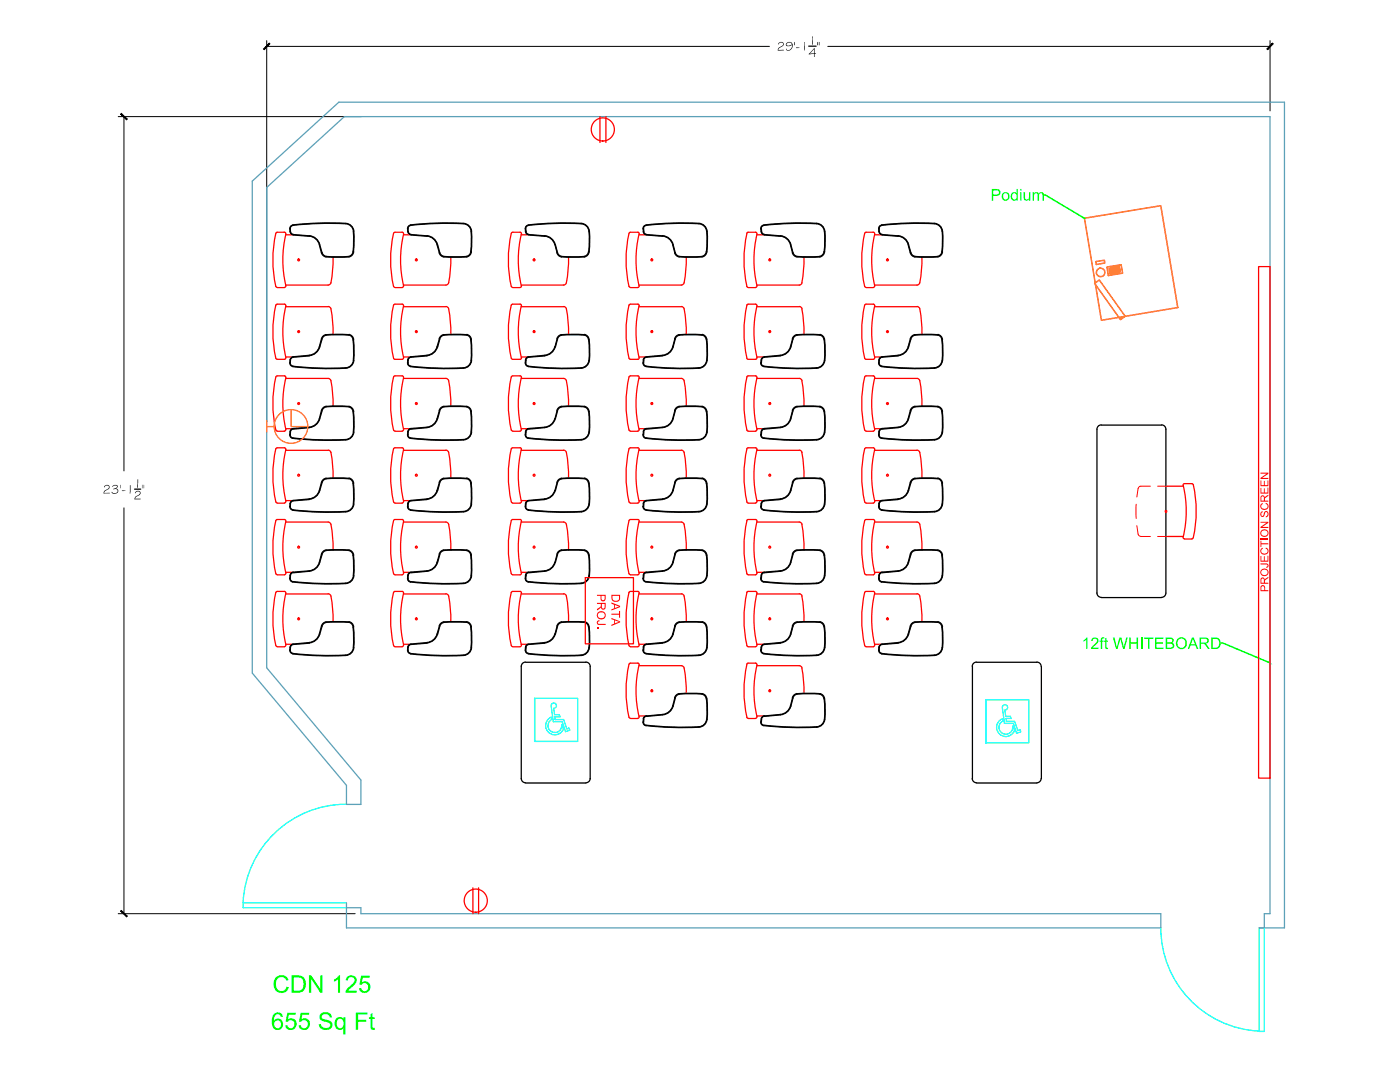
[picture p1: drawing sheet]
<svg xmlns="http://www.w3.org/2000/svg" width="279mm" height="216mm" viewBox="0 0 279 216" stroke-linecap="round" stroke-linejoin="round" font-family="sans-serif">
<!-- layer: DIM -->
<path d="M53.2 8.1v76.1M53.2 9.3h100.4M165.2 9.3h88.3M253.5 8.1v14M23.6 23.3h48.6M24.7 23.3v70.7M24.7 101.3v81M23.6 182.3h47.3" fill="none" stroke="#000" stroke-width=".2"/>
<!-- layer: 0 -->
<g fill="#000" stroke="#000" stroke-width=".2">
<path d="M53.7 8.6l-1 1.3 1.2-1.2zM53.7 8.6l-1 1.3-.1-.1z"/>
<path d="M252.8 9.8l.2 .1 1-1.3zM254 8.6l.1 .1-1.1 1.2z"/>
<path d="M24.1 22.8l1.1 1.1 .2-.1zM24.1 22.8l.1-.2 1.2 1.2z"/>
<path d="M24.1 181.8l1.3 1-1.2-1.1zM24.1 181.8l1.3 1-.2 .2z"/>
</g>
<!-- layer: DIM -->
<g fill="#000">
<path d="M155.4 8.6l.7-.2 .3 .1v.4l-.2 .3-.7 .4-.2 .4h1.2l-1.2 .1v-.5l.7-.4a.4 .4 0 0 0 0-.7 .4 .4 0 0 0-.6 .3l-.1 .1zM158.5 8.4h.1v.6zM158.8 9.5h.8l-.2 .1zM160.5 8.5l.1-.1-.1 1.7zM162.1 7.3l.1 .1v1.6zM20.8 97l.4-.2h.4l.3 .2v.4l-.8 .5-.3 .5 1.1-.1v.2h-1.2l.1-.6 .7-.3a.4 .4 0 0 0 0-.7 .4 .4 0 0 0-.6 .3l-.1 .1zM22.4 97l.3-.2h.5a.36 .36 0 0 1 .3 .3 .36 .36 0 0 1-.4 .4l.5 .2v.5l-.6 .3-.7-.1v-.3l.3 .3h.6l.3-.3a.51 .51 0 0 0-.3-.5 .51 .51 0 0 0-.6 0v-.1l.4-.1a.29 .29 0 0 0 .3-.4 .29 .29 0 0 0-.5-.1l-.3 .2zM24 96.7l.1 .7zM24.3 97.9h.7l-.3 .1zM25.9 96.8h.1v1.7zM27 98.2l.3-.3h.4l.3 .2 .1 .3-.2 .3-.8 .4-.1 .4 1.1 .1-1.2 .1 .2-.7 .8-.4a.44 .44 0 0 0-.3-.5 .44 .44 0 0 0-.6 .3l-.1 .1zM27.4 95.7h.2l-.1 1.7z"/>
<path d="M157.2 8.6h-.1a.33 .33 0 0 0 0 .5 .33 .33 0 0 0 .5-.1 .27 .27 0 0 0 .4-.1 .27 .27 0 0 0-.2-.4zM156.9 8.6l.3-.2h.5l.5 .3-.1 .8-.3 .4-.3 .2a.33 .33 0 0 1-.4 0 .33 .33 0 0 1-.1-.4 .49 .49 0 0 0 .5 .3 .49 .49 0 0 0 .4-.4l.1-.3a.19 .19 0 0 0 .1-.3 .19 .19 0 0 0-.3 .1l-.8 .1a.32 .32 0 0 1-.1-.6z"/>
<path d="M162.4 9.8l-.8 .9h.4a.35 .35 0 0 0 .4-.1 .35 .35 0 0 0 0-.5zM162.4 9.7l.2-.1v.5a.38 .38 0 0 0 .3 .6h-.1a.34 .34 0 0 0-.3 .2 .34 .34 0 0 0 .1 .4l-.2 .1v-.7l-.7 .1a.18 .18 0 0 1-.2 .1 .18 .18 0 0 1-.1-.2 .18 .18 0 0 1 .2-.1z"/>
<path d="M163.4 8.4h.1v.6zM163.1 8.4l.1 .6z"/>
<path d="M28.7 96.7l.1 .7zM28.4 96.7v.7z"/>
</g>
<path d="M161.4 9.2h1.5M26.9 97.6h1.2" fill="none" stroke="#000" stroke-width=".25"/>
<!-- layer: table -->
<g fill="none" stroke="#000" stroke-width=".25">
<path d="M219.8 84.8a.87 .87 0 0 0-.9 .8v32.7a.87 .87 0 0 0 .9 .9M219.8 84.8h12M231.8 84.8a.87 .87 0 0 1 .9 .8v32.7a.87 .87 0 0 1-.9 .9M219.8 119.2h12M104 133v22.3M104.9 132.1a.87 .87 0 0 0-.9 .9M104.9 132.2h12M116.9 132.1a.87 .87 0 0 1 .9 .9M117.8 133v22.3M194.1 133v22.3M194.9 132.1a.87 .87 0 0 0-.9 .9M194.9 132.2h12"/>
<path d="M206.9 132.1a.87 .87 0 0 1 .9 .9M207.8 133v22.3M104 155.3a.87 .87 0 0 0 .9 .9M104.9 156.2h12M117.8 155.3a.87 .87 0 0 1-.9 .9M194 155.3a.87 .87 0 0 0 .9 .9M194.9 156.2h12M207.8 155.3a.87 .87 0 0 1-.9 .9"/>
</g>
<!-- layer: chair -->
<g fill="none" stroke="#f00" stroke-width=".25">
<path d="M55.1 57.1l.2 .2M55.3 57.4h1.5M57 46.7l-.2-.4-1.6 .1a22.6 22.6 0 0 0-.2 10.8M57 57v.2l-.2 .1M57 56.9h8.5M57 46.8h1.4M57.1 46.7a22.1 22.1 0 0 0 0 10.3M66.5 51.4a19.8 19.8 0 0 1-.6 5.3l-.4 .2M78.5 57.1l.3 .2M78.8 57.4h1.5M80.5 46.7l-.2-.4-1.7 .1a22.6 22.6 0 0 0-.1 10.8M80.5 57v.2l-.2 .1"/>
<path d="M80.5 56.9h8.5M80.5 46.8h1.4M80.6 46.7a22.1 22.1 0 0 0 0 10.3M90 51.4a19.8 19.8 0 0 1-.6 5.3l-.4 .2M102 57.1l.3 .2M102.3 57.4h1.5M103.8 46.3l.2 .1 .1 .3M103.8 46.3l-1.7 .1a22.6 22.6 0 0 0-.1 10.8M104 56.9h8.5M104 46.8h1.4M104 46.7a22.1 22.1 0 0 0 0 10.3M104.1 57l-.1 .2-.2 .1"/>
<path d="M113.5 51.4a19.8 19.8 0 0 1-.6 5.3l-.4 .2M125.5 57.1l.3 .2M125.8 57.4h1.5M127.3 46.3l.2 .1 .1 .3M127.3 46.3l-1.7 .1a22.6 22.6 0 0 0-.1 10.8M127.5 46.7a22.1 22.1 0 0 0 0 10.3M127.6 57l-.1 .2-.2 .1M127.6 56.9h8.4M127.6 46.8h1.3M137 51.4a19.8 19.8 0 0 1-.6 5.3l-.4 .2M149 57.1l.3 .2M149.1 46.6a24.1 24.1 0 0 0 0 10.6"/>
<path d="M149.3 46.3l-.3 .3M149.3 46.3h1.5M149.3 57.4h1.5M150.8 46.3l.3 .3a24.1 24.1 0 0 0 0 10.5l-.3 .2M151.1 46.8h1.3M160.1 56.4l-.1 .3-.5 .2h-8.4M160.5 51.4l-.1 2.1-.4 2.9M172.6 57.1l.2 .2M172.8 46.3l-.1 .1a22.6 22.6 0 0 0-.1 10.8M172.9 46.3h1.4l.2 .1v.3M172.9 57.4h1.4M174.5 57v.2l-.2 .1"/>
<path d="M174.6 46.8h1.3M174.6 46.7a22.1 22.1 0 0 0 0 10.3M184 51.4a19.8 19.8 0 0 1-.5 5.3l-.5 .2h-8.4M55 60.9a24.1 24.1 0 0 0 0 10.6M55.1 60.9l.2-.2h1.5l.2 .3M57 75.3l-.2-.3-1.6 .1a21.6 21.6 0 0 0 0 10.8l.1 .1M57 71.4l-.2 .3h-1.5l-.2-.2M57 75.5h8.5M57 61.2h8.5M57 71.2h1.4M57.1 75.4a22.1 22.1 0 0 0 0 10.3M57.1 61a22.1 22.1 0 0 0 0 10.3"/>
<path d="M65.5 75.5l.4 .2a19.8 19.8 0 0 1 .6 5.3M65.5 61.2l.4 .2a19.8 19.8 0 0 1 .6 5.3M78.5 60.9a24.1 24.1 0 0 0 0 10.6M78.5 60.9l.3-.2h1.5l.2 .3M80.5 75.3l-.2-.3-1.7 .1a21.6 21.6 0 0 0 0 10.8l.2 .1M80.5 71.4l-.2 .3h-1.5l-.3-.2M80.5 75.5h8.5M80.5 61.2h8.5M80.5 71.2h1.4M80.6 75.4a22.1 22.1 0 0 0 0 10.3M80.6 61a22.1 22.1 0 0 0 0 10.3M89 75.5l.4 .2a19.8 19.8 0 0 1 .6 5.3"/>
<path d="M89 61.2l.4 .2a19.8 19.8 0 0 1 .6 5.3M102 60.9a24.1 24.1 0 0 0 0 10.6M102 71.5l.3 .2h1.5M103.8 75l.2 .1 .1 .2M103.8 60.7l.2 .1 .1 .2M103.8 75l-1.7 .1a21.6 21.6 0 0 0 0 10.8l.2 .1M103.8 60.7h-1.5l-.3 .2M104 75.5h8.5M104 61.2h8.5M104 71.2h1.4M104 75.4a22.1 22.1 0 0 0 0 10.3M104 61a22.1 22.1 0 0 0 0 10.3"/>
<path d="M104.1 71.4l-.1 .2-.2 .1M112.5 75.5l.4 .2a19.8 19.8 0 0 1 .6 5.3M112.5 61.2l.4 .2a19.8 19.8 0 0 1 .6 5.3M125.5 60.9a24.1 24.1 0 0 0 0 10.6M125.5 71.5l.3 .2h1.5M127.3 75l.2 .1 .1 .2M127.3 60.7l.2 .1 .1 .2M127.3 75l-1.7 .1a21.6 21.6 0 0 0 0 10.8l.2 .1M127.3 60.7h-1.5l-.3 .2M127.5 75.4a22.1 22.1 0 0 0 0 10.3M127.5 61a22.1 22.1 0 0 0 0 10.3M127.6 71.4l-.1 .2-.2 .1"/>
<path d="M127.6 75.5h8.4M127.6 61.2h8.4M127.6 71.2h1.3M136 75.5l.4 .2a19.8 19.8 0 0 1 .6 5.3M136 61.2l.4 .2a19.8 19.8 0 0 1 .6 5.3M149 71.5l.3 .2M149.1 75.2a24.1 24.1 0 0 0 0 10.6M149.1 60.9a24.1 24.1 0 0 0 0 10.6M149.3 75l-.3 .2M149.3 60.7l-.3 .2M149.3 75h1.5M149.3 60.7h1.5"/>
<path d="M149.3 71.7h1.5M150.8 75l.3 .2a24.1 24.1 0 0 0 0 10.6l-.3 .2M150.8 60.7l.3 .2a24.1 24.1 0 0 0 0 10.6l-.3 .2M151.1 75.5h8.4l.5 .2 .1 .3M151.1 61.2h8.4M151.1 71.2h1.3M159.5 61.2h.3l.3 .4M160 76l.4 2.9 .1 2.1M160 61.6l.4 2.9 .1 2.2M172.6 60.9a24.1 24.1 0 0 0 0 10.6M172.6 71.5l.2 .2M172.8 75l-.1 .1a21.6 21.6 0 0 0 0 10.8l.1 .1"/>
<path d="M172.8 60.7l-.2 .2M172.9 75h1.4l.2 .1v.2M172.9 60.7h1.4l.2 .1v.2M174.5 71.4v.2l-.2 .1h-1.4M174.6 75.5h8.4l.5 .2a19.8 19.8 0 0 1 .5 5.3M174.6 61.2h8.4M174.6 71.2h1.3M174.6 75.4a22.1 22.1 0 0 0 0 10.3M174.6 61a22.1 22.1 0 0 0 0 10.3M183 61.2l.5 .2a19.8 19.8 0 0 1 .5 5.3M55.3 86h1.5M57 89.7l-.2-.3h-1.6a21.6 21.6 0 0 0 0 10.9l.1 .1"/>
<path d="M57 85.7v.2l-.2 .1M57 89.9h8.5M57 85.5h1.4M57 99.9h1.4M57.1 89.7a22.1 22.1 0 0 0 0 10.3M65.5 89.8l.2 .1 .3 .4M66 90.3l.4 2.9 .1 2.1M78.8 86h1.5M80.5 89.7l-.2-.3h-1.7a21.6 21.6 0 0 0 0 10.9l.2 .1M80.5 85.7v.2l-.2 .1M80.5 89.9h8.5M80.5 85.5h1.4"/>
<path d="M80.5 99.9h1.4M80.6 89.7a22.1 22.1 0 0 0 0 10.3M89 89.8l.2 .1 .3 .4M89.5 90.3l.4 2.9 .1 2.1M102.3 86h1.5M103.8 89.4l.2 .1 .1 .2M103.8 89.4h-1.7a21.6 21.6 0 0 0 0 10.9l.2 .1M104 89.9h8.5M104 85.5h1.4M104 99.9h1.4M104 89.7a22.1 22.1 0 0 0 0 10.3M104.1 85.7l-.1 .2-.2 .1"/>
<path d="M112.5 89.8l.2 .1 .3 .4M113 90.3l.4 2.9 .1 2.1M125.8 86h1.5M127.3 89.4l.2 .1 .1 .2M127.3 89.4h-1.7a21.6 21.6 0 0 0 0 10.9l.2 .1M127.5 89.7a22.1 22.1 0 0 0 0 10.3M127.6 85.7l-.1 .2-.2 .1M127.6 89.9h8.4M127.6 85.5h1.3M127.6 99.9h1.3M136 89.8l.2 .1 .3 .4M136.5 90.3l.4 2.9 .1 2.1"/>
<path d="M149 85.8l.3 .2M149.1 89.5a24.1 24.1 0 0 0 0 10.6M149.3 89.4l-.3 .2M149.3 86h1.5M149.3 89.4h1.5M150.8 89.4l.2 .1 .1 .2M151.1 89.9h8.4M151.1 85.5h1.3M151.1 99.9h1.3M151.1 89.7a22.1 22.1 0 0 0 0 10.3M159.5 89.8l.3 .1 .3 .4M160 90.3l.4 2.9 .1 2.1"/>
<path d="M172.8 89.4h-.1a21.6 21.6 0 0 0 0 10.9l.1 .1M172.9 89.4h1.4l.2 .1v.2M172.9 86h1.4M174.5 85.7v.2l-.2 .1M174.6 89.9h8.4M174.6 85.5h1.3M174.6 99.9h1.3M174.6 89.7a22.1 22.1 0 0 0 0 10.3M183 89.8l.3 .1 .3 .4M183.6 90.3l.3 2.1 .1 2.9M232.9 97h3.2M236.1 96.8a22.1 22.1 0 0 1 0 10.4"/>
<path d="M237.9 96.5l.2 .2M237.9 96.5h-1.5l-.2 .1-.1 .2M238.1 96.7a24.1 24.1 0 0 1 0 10.6M55 118.2a24.1 24.1 0 0 0 0 10.6M55.1 118.2l.2-.2h1.5l.2 .4M55.3 114.7h1.5M55.3 100.4h1.5M57 104l-.2-.3h-1.6a21.6 21.6 0 0 0 0 10.9l.1 .1M57 114.3v.3l-.2 .1M57 100v.3l-.2 .1M57 118.5h8.5M57 104.2h8.5"/>
<path d="M57 114.2h1.4M57.1 118.3a22.1 22.1 0 0 0 0 10.4M57.1 104a22.1 22.1 0 0 0 0 10.3M65.5 118.5l.4 .2a19.8 19.8 0 0 1 .6 5.3M65.5 104.2l.4 .2a19.8 19.8 0 0 1 .6 5.3M78.5 118.2a24.1 24.1 0 0 0 0 10.6M78.5 118.2l.3-.2h1.5l.2 .4M78.8 114.7h1.5M78.8 100.4h1.5M80.5 104l-.2-.3h-1.7a21.6 21.6 0 0 0 0 10.9l.2 .1M80.5 114.3v.3l-.2 .1M80.5 100v.3l-.2 .1"/>
<path d="M80.5 118.5h8.5M80.5 104.2h8.5M80.5 114.2h1.4M80.6 118.3a22.1 22.1 0 0 0 0 10.4M80.6 104a22.1 22.1 0 0 0 0 10.3M89 118.5l.4 .2a19.8 19.8 0 0 1 .6 5.3M89 104.2l.4 .2a19.8 19.8 0 0 1 .6 5.3M102 118.2a24.1 24.1 0 0 0 0 10.6M102.3 114.7h1.5M102.3 100.4h1.5M103.8 118l.2 .1 .1 .3M103.8 103.7l.2 .1 .1 .2"/>
<path d="M103.8 118h-1.5l-.3 .2M103.8 103.7h-1.7a21.6 21.6 0 0 0 0 10.9l.2 .1M104 118.5h8.5M104 104.2h8.5M104 114.2h1.4M104 118.3a22.1 22.1 0 0 0 0 10.4M104 104a22.1 22.1 0 0 0 0 10.3M104.1 114.3l-.1 .3-.2 .1M104.1 100l-.1 .3-.2 .1M112.5 118.5l.4 .2a19.8 19.8 0 0 1 .6 5.3M112.5 104.2l.4 .2a19.8 19.8 0 0 1 .6 5.3M125.5 118.2a24.1 24.1 0 0 0 0 10.6"/>
<path d="M125.8 114.7h1.5M125.8 100.4h1.5M127.3 118l.2 .1 .1 .3M127.3 103.7l.2 .1 .1 .2M127.3 118h-1.5l-.3 .2M127.3 103.7h-1.7a21.6 21.6 0 0 0 0 10.9l.2 .1M127.5 118.3a22.1 22.1 0 0 0 0 10.4M127.5 104a22.1 22.1 0 0 0 0 10.3M127.6 114.3l-.1 .3-.2 .1M127.6 100l-.1 .3-.2 .1M127.6 118.5h8.4M127.6 104.2h8.4"/>
<path d="M127.6 114.2h1.3M136 118.5l.4 .2a19.8 19.8 0 0 1 .6 5.3M136 104.2l.4 .2a19.8 19.8 0 0 1 .6 5.3M149 114.5l.3 .2M149 100.1l.3 .3M149.1 118.2a24.1 24.1 0 0 0 0 10.6M149.1 103.9a24.1 24.1 0 0 0 0 10.6M149.3 118l-.3 .2M149.3 103.7l-.3 .2M149.3 118h1.5M149.3 103.7h1.5M149.3 114.7h1.5"/>
<path d="M149.3 100.4h1.5M150.8 118l.3 .2a24.1 24.1 0 0 0 0 10.6l-.3 .2M150.8 103.7l.2 .1 .1 .2M151.1 114.3l-.1 .3-.2 .1M151.1 100l-.1 .3-.2 .1M151.1 118.5h8.4h.3l.3 .4M151.1 104.2h8.4l.5 .2 .1 .2M151.1 114.2h1.3M151.1 104a22.1 22.1 0 0 0 0 10.3M160 118.9l.4 2.9 .1 2.2M160 104.6l.4 2.9 .1 2.2M172.6 118.2a24.1 24.1 0 0 0 0 10.6"/>
<path d="M172.8 118l-.2 .2M172.8 103.7h-.1a21.6 21.6 0 0 0 0 10.9l.1 .1M172.9 118h1.4l.2 .1v.3M172.9 103.7h1.4l.2 .1v.2M172.9 114.7h1.4M172.9 100.4h1.4M174.5 114.3v.3l-.2 .1M174.5 100v.3l-.2 .1M174.6 118.5h8.4l.5 .2a19.8 19.8 0 0 1 .5 5.3M174.6 104.2h8.4l.5 .2a19.8 19.8 0 0 1 .5 5.3M174.6 114.2h1.3M174.6 118.3a22.1 22.1 0 0 0 0 10.4"/>
<path d="M174.6 104a22.1 22.1 0 0 0 0 10.3M232.9 107h3.2M236.1 107.2l.1 .2 .2 .1M236.4 107.6h1.5M238.1 107.3l-.2 .2M55.1 128.8l.2 .2M55.3 129.1h1.5M57 128.7v.2l-.2 .1M57 128.6h1.4M78.5 128.8l.3 .2M78.8 129.1h1.5M80.5 128.7v.2l-.2 .1"/>
<path d="M80.5 128.6h1.4M102 128.8l.3 .2M102.3 129.1h1.5M104 128.6h1.4M104.1 128.7l-.1 .2-.2 .1M125.5 132.6a24.1 24.1 0 0 0 0 10.5M125.5 128.8l.3 .2M125.8 129.1h1.5M127.3 132.3l.2 .1 .1 .3M127.3 132.3h-1.5l-.3 .2M127.5 132.7a22.1 22.1 0 0 0 0 10.3M127.6 128.7l-.1 .2-.2 .1"/>
<path d="M127.6 132.8h8.4M127.6 128.6h1.3M136 132.8l.4 .3a19.8 19.8 0 0 1 .6 5.3M149 128.8l.3 .2M149.1 132.6a24.1 24.1 0 0 0 0 10.5M149.3 132.3l-.3 .2M149.3 129.1h1.5M149.3 132.3h1.5M150.8 132.3l.3 .2a24.1 24.1 0 0 0 0 10.6l-.3 .2M151.1 132.8h8.4l.5 .3 .1 .2M151.1 128.6h1.3M160 133.3l.4 2.9 .1 2.2"/>
<path d="M172.6 128.8l.2 .2M172.9 129.1h1.4M174.5 128.7v.2l-.2 .1M174.6 128.6h1.3M125.5 143.1l.3 .2M125.8 143.4h1.5M127.6 143l-.1 .2-.2 .1M127.6 142.9h1.3M149 143.1l.3 .2M149.3 143.4h1.5M151.1 142.9h1.3"/>
<circle cx="59.6" cy="51.9" r=".19"/>
<circle cx="83.1" cy="51.9" r=".19"/>
<circle cx="106.6" cy="51.9" r=".19"/>
<circle cx="130.1" cy="51.9" r=".19"/>
<circle cx="153.6" cy="51.9" r=".19"/>
<circle cx="177.1" cy="51.9" r=".19"/>
<circle cx="59.6" cy="66.2" r=".19"/>
<circle cx="83.1" cy="66.2" r=".19"/>
<circle cx="106.6" cy="66.2" r=".19"/>
<circle cx="130.1" cy="66.2" r=".19"/>
<circle cx="153.6" cy="66.2" r=".19"/>
<circle cx="177.1" cy="66.2" r=".19"/>
<circle cx="59.6" cy="94.8" r=".19"/>
<circle cx="59.6" cy="80.5" r=".19"/>
<circle cx="83.1" cy="94.8" r=".19"/>
<circle cx="83.1" cy="80.5" r=".19"/>
<circle cx="106.6" cy="80.5" r=".19"/>
<circle cx="106.6" cy="94.8" r=".19"/>
<circle cx="130.1" cy="80.5" r=".19"/>
<circle cx="130.1" cy="94.8" r=".19"/>
<circle cx="153.6" cy="94.8" r=".19"/>
<circle cx="153.6" cy="80.5" r=".19"/>
<circle cx="177.1" cy="80.5" r=".19"/>
<circle cx="177.1" cy="94.8" r=".19"/>
<circle cx="59.6" cy="109.2" r=".19"/>
<circle cx="83.1" cy="109.2" r=".19"/>
<circle cx="106.6" cy="109.2" r=".19"/>
<circle cx="130.1" cy="109.2" r=".19"/>
<circle cx="153.6" cy="109.2" r=".19"/>
<circle cx="177.1" cy="109.2" r=".19"/>
<circle cx="59.6" cy="123.5" r=".19"/>
<circle cx="83.1" cy="123.5" r=".19"/>
<circle cx="106.6" cy="123.5" r=".19"/>
<circle cx="130.1" cy="123.5" r=".19"/>
<circle cx="130.1" cy="137.8" r=".19"/>
<circle cx="153.6" cy="123.5" r=".19"/>
<circle cx="153.6" cy="137.8" r=".19"/>
<circle cx="177.1" cy="123.5" r=".19"/>
</g>
<!-- layer: 0 -->
<g fill="none" stroke="#000" stroke-width=".25">
<path d="M57.8 45.6a1.02 1.02 0 0 0 .5 1.2h.2M57.9 45.6l.2 .9 .4 .3M58.5 44.9a.7 .7 0 0 0-.7 .8M58.5 45a.61 .61 0 0 0-.6 .7M58.5 46.9l3.2 .2M58.6 46.8l3.1 .2a2.39 2.39 0 0 1 2.1 1.8M61.7 47.1a2.31 2.31 0 0 1 2 1.7M63.7 48.8l.4 1.6a1.16 1.16 0 0 0 1 .9M63.8 48.8l.5 1.6M64.3 50.4a1.04 1.04 0 0 0 .8 .8M65.1 51.3h4.5M65.1 51.2h4.5"/>
<path d="M69 44.6h-5.3l-5.3 .4M69 44.6l-5.3-.1-5.3 .4M69 44.6a1.63 1.63 0 0 1 1.5 1.5M69 44.6a1.71 1.71 0 0 1 1.6 1.5M70.5 50.2a1.04 1.04 0 0 1-.9 .9M70.5 46.1v4.1M70.6 50.2a1.16 1.16 0 0 1-1 1.1M70.6 46.1l-.1 4.1M81.3 45.6a1.02 1.02 0 0 0 .5 1.2h.2M81.4 45.6l.2 .9 .4 .3M82 44.9a.7 .7 0 0 0-.7 .8M82 45a.61 .61 0 0 0-.6 .7"/>
<path d="M82 46.9l3.2 .2M82.1 46.8l3.1 .2a2.39 2.39 0 0 1 2.1 1.8M85.2 47.1a2.31 2.31 0 0 1 2 1.7M87.2 48.8l.4 1.6a1.16 1.16 0 0 0 1 .9M87.3 48.8l.5 1.6M87.8 50.4a1.04 1.04 0 0 0 .8 .8M88.6 51.3h4.5M88.6 51.2h4.5M92.5 44.6h-5.3l-5.3 .4M92.5 44.6l-5.3-.1-5.3 .4M92.5 44.6a1.63 1.63 0 0 1 1.5 1.5M92.5 44.6a1.71 1.71 0 0 1 1.6 1.5"/>
<path d="M93.9 50.2a1.04 1.04 0 0 1-.8 .9M94 46.1v4.1M94.1 50.2a1.16 1.16 0 0 1-1 1.1M94.1 46.1l-.1 4.1M104.8 45.6a1.02 1.02 0 0 0 .5 1.2h.2M104.9 45.6l.1 .6M105 46.2l.2 .5 .3 .1M105.4 44.9a.7 .7 0 0 0-.6 .8M105.5 45a.61 .61 0 0 0-.6 .7M105.5 44.9l3.1-.3a48.9 48.9 0 0 1 7.9 .1 1.72 1.72 0 0 1 1.1 1.4M105.5 45l3.1-.3a49.3 49.3 0 0 1 7.8 0 1.63 1.63 0 0 1 1.1 1.4M105.6 46.8l3.1 .2a2.39 2.39 0 0 1 2.1 1.8"/>
<path d="M105.6 46.9l3.1 .2M108.7 47.1a2.31 2.31 0 0 1 2 1.7M110.8 48.8l.4 1.6M110.8 48.8l.5 1.6M111.1 50.4a1.16 1.16 0 0 0 1 .9M111.3 50.4a1.04 1.04 0 0 0 .8 .8M112.1 51.3h4.5M112.1 51.2h4.5M117.4 50.2a1.04 1.04 0 0 1-.8 .9M117.5 46.1v4.1M117.6 46.1l.1 3a2.37 2.37 0 0 1-.7 2l-.4 .2M128.3 45.6l.1 .6"/>
<path d="M128.4 46.2a.7 .7 0 0 0 .6 .6M128.5 45.6v.9l.5 .3M128.9 44.9a.7 .7 0 0 0-.6 .8M129 45a.61 .61 0 0 0-.6 .7M129 44.9l3.1-.3a48.9 48.9 0 0 1 7.9 .1 1.72 1.72 0 0 1 1.1 1.4M129 45l3.1-.3a49.3 49.3 0 0 1 7.8 0 1.63 1.63 0 0 1 1.1 1.4M129 46.8l3.2 .2a2.39 2.39 0 0 1 2.1 1.8M129 46.9l3.2 .2M132.2 47.1a2.31 2.31 0 0 1 2.1 1.7M134.3 48.8l.4 1.6M134.3 48.8l.5 1.6M134.6 50.4a1.16 1.16 0 0 0 1 .9"/>
<path d="M134.8 50.4a1.04 1.04 0 0 0 .8 .8M135.6 51.3h4.5M135.6 51.2h4.5M140.9 50.2a1.04 1.04 0 0 1-.8 .9M141 46.1v4.1M141.1 46.1l.1 3a2.37 2.37 0 0 1-.7 2l-.4 .2M151.8 45.6a1.11 1.11 0 0 0 .5 1.2h.2M151.9 45.6l.2 .9 .5 .3M152.4 44.9a.7 .7 0 0 0-.6 .8M152.4 45a.61 .61 0 0 0-.5 .7M152.5 44.9l3.1-.3a48.9 48.9 0 0 1 7.9 .1 1.72 1.72 0 0 1 1.1 1.4M152.5 46.8l3.3 .3"/>
<path d="M152.5 46.9l3.2 .2M155.7 47.1a2.31 2.31 0 0 1 2.1 1.7M155.7 47a2.39 2.39 0 0 1 2.1 1.8M157.7 48.8l.5 1.6M157.8 48.8l.5 1.6M158.1 50.4a1.16 1.16 0 0 0 1 .9M158.2 50.4a1.04 1.04 0 0 0 .9 .8M159.1 51.3h4.6M159.1 51.2h4.5M163 44.6a1.63 1.63 0 0 1 1.5 1.5M163 44.6h-5.3l-5.2 .4M164.4 50.2a1.04 1.04 0 0 1-.8 .9"/>
<path d="M164.5 46.1v4.1M164.6 46.1l.1 3a2.37 2.37 0 0 1-.7 2l-.4 .2M175.4 45.6a1.02 1.02 0 0 0 .4 1.2h.2M175.4 45.6l.2 .9 .4 .3M176 44.9a.7 .7 0 0 0-.6 .8M176 45a.61 .61 0 0 0-.6 .7M176 46.8l3.3 .3M176 46.9l3.3 .2M179.2 47.1a2.31 2.31 0 0 1 2 1.7M179.2 47a2.39 2.39 0 0 1 2.1 1.8M181.2 48.8l.5 1.6a1.16 1.16 0 0 0 .9 .9M181.3 48.8l.5 1.6"/>
<path d="M181.8 50.4a1.04 1.04 0 0 0 .8 .8M182.6 51.3h4.6M182.6 51.2h4.5M186.5 44.6a1.63 1.63 0 0 1 1.5 1.5M186.5 44.6a1.71 1.71 0 0 1 1.6 1.5M186.5 44.6h-5.3l-5.2 .4M186.5 44.6l-5.3-.1-5.3 .4M188 50.2a1.04 1.04 0 0 1-.9 .9M188 46.1v4.1M188.1 50.2a1.16 1.16 0 0 1-.9 1.1M188.1 46.1v4.1M57.9 72.4a.61 .61 0 0 0 .6 .6"/>
<path d="M58.4 73.2l5.3 .3h5.3M58.4 73.1l5.3 .3h5.3M58.5 71.3l-.4 .3-.2 .9M61.7 71l-3.1 .3M63.8 69.2a2.39 2.39 0 0 1-2.1 1.8M64.1 67.6a3.6 3.6 0 0 1-1.5 3l-.9 .3-3.2 .3a.7 .7 0 0 0-.6 .6l-.1 .6a.7 .7 0 0 0 .7 .7M65.1 66.8a1.16 1.16 0 0 0-1 .8M65.1 66.9a1.04 1.04 0 0 0-.8 .7l-.5 1.6M69.6 66.9h-4.5M69.6 66.9a1.25 1.25 0 0 1 .9 1.5v3.5M69.6 66.8h-4.5M69.6 66.7a1.16 1.16 0 0 1 1 1.1"/>
<path d="M70.5 71.9a1.63 1.63 0 0 1-1.5 1.5M70.5 67.8l.1 4.1M70.6 71.9a1.71 1.71 0 0 1-1.6 1.6M81.4 72.4a.61 .61 0 0 0 .6 .6M81.9 73.2l5.3 .3h5.3M81.9 73.1l5.3 .3h5.3M82 71.3l-.4 .3-.2 .9M85.2 71l-3.1 .3M87.3 69.2a2.39 2.39 0 0 1-2.1 1.8M87.7 67.6a3.8 3.8 0 0 1-1.6 3l-.9 .3-3.2 .3a.7 .7 0 0 0-.6 .6l-.1 .6a.7 .7 0 0 0 .7 .7M88.6 66.8a1.16 1.16 0 0 0-1 .8M88.6 66.9l3.9-.1a1.28 1.28 0 0 1 1.5 1.6v3.5"/>
<path d="M88.6 66.9a1.04 1.04 0 0 0-.8 .7l-.5 1.6M93.1 66.8h-4.5M93.1 66.7a1.16 1.16 0 0 1 1 1.1M94 71.9a1.63 1.63 0 0 1-1.5 1.5M94 67.8l.1 4.1M94.1 71.9a1.71 1.71 0 0 1-1.6 1.6M104.9 72.4a.61 .61 0 0 0 .6 .6M105 71.9l-.1 .6M105.5 71.2a1.04 1.04 0 0 0-.7 .9 1.04 1.04 0 0 0 .6 1M105.5 71.3l-.3 .1-.2 .4M108.7 71l-3.1 .3M110.7 69.2a2.31 2.31 0 0 1-2 1.7l-3.1 .3"/>
<path d="M110.8 69.2a2.39 2.39 0 0 1-2.1 1.8M111.2 67.6l-.4 1.6M112.1 66.8a1.16 1.16 0 0 0-1 .8M112.1 66.9l3.9-.1a1.16 1.16 0 0 1 1.4 1M112.1 66.9a1.04 1.04 0 0 0-.8 .7l-.5 1.6M116.6 66.8h-4.5M116.6 66.7a1.16 1.16 0 0 1 1 1.1M117.5 67.8a15.7 15.7 0 0 1-.1 4.6 1.63 1.63 0 0 1-1.4 1h-5.3l-5.2-.3M117.6 67.8v4.1M117.6 71.9a1.71 1.71 0 0 1-1.6 1.6h-5.3l-5.2-.3M128.4 71.8l-.1 .6a.7 .7 0 0 0 .6 .7M128.4 72.4a.61 .61 0 0 0 .6 .6"/>
<path d="M132.2 71l-3.5 .4-.2 .4v.7M134.3 69.2a2.39 2.39 0 0 1-2.1 1.8M134.7 67.6a3.6 3.6 0 0 1-1.6 3l-.9 .3-3.2 .3a.7 .7 0 0 0-.6 .6M135.6 66.8a1.16 1.16 0 0 0-1 .8M135.6 66.9l3.9-.1a1.16 1.16 0 0 1 1.4 1M135.6 66.9a1.04 1.04 0 0 0-.8 .7l-.5 1.6M140.1 66.8h-4.5M140.1 66.7a1.16 1.16 0 0 1 1 1.1M141 67.8v4.1M141 71.9a1.63 1.63 0 0 1-1.5 1.5h-5.3l-5.2-.3M141.1 67.8v4.1M141.1 71.9a1.71 1.71 0 0 1-1.6 1.6h-5.3l-5.2-.3"/>
<path d="M151.9 72.4a.61 .61 0 0 0 .5 .6M152.5 73.1l5.2 .3h5.3M152.6 71.3l-.5 .3-.2 .9M155.8 71l-3.3 .3M157.8 69.2a2.39 2.39 0 0 1-2.1 1.8M158.2 67.6a3.6 3.6 0 0 1-1.6 3l-.9 .3-3.2 .3a1.13 1.13 0 0 0-.3 1.8l.2 .1M159.1 66.8a1.16 1.16 0 0 0-1 .8M159.1 66.9a1.04 1.04 0 0 0-.9 .7l-.4 1.6M163.6 66.9a1.04 1.04 0 0 1 .8 .9M163.6 66.7a1.16 1.16 0 0 1 1 1.1M163.6 66.9h-4.5M163.7 66.8h-4.6"/>
<path d="M164.5 67.8v4.1M164.5 71.9a1.63 1.63 0 0 1-1.5 1.5M164.6 67.8v4.1M164.6 71.9a1.71 1.71 0 0 1-1.6 1.6h-5.3l-5.2-.3M175.4 72.4a.61 .61 0 0 0 .6 .6M176 73.1l5.2 .3h5.3M179.3 71l-3.5 .4-.3 .4-.1 .7M179.3 70.9l-3.3 .3a1.07 1.07 0 0 0-.7 .9 1.07 1.07 0 0 0 .6 1.1l5.3 .3h5.3M181.3 69.2a2.39 2.39 0 0 1-2.1 1.8M181.7 67.6a3.6 3.6 0 0 1-1.6 3l-.9 .3M182.6 66.8a1.16 1.16 0 0 0-.9 .8M182.6 66.9l3.9-.1a1.16 1.16 0 0 1 1.5 1"/>
<path d="M182.6 66.9a1.04 1.04 0 0 0-.8 .7l-.5 1.6M187.2 66.8h-4.6M187.2 66.7a1.16 1.16 0 0 1 .9 1.1M188 67.8v4.1M188 71.9a1.63 1.63 0 0 1-1.5 1.5M188.1 67.8v4.1M188.1 71.9a1.71 1.71 0 0 1-1.6 1.6M57.8 86.7a.7 .7 0 0 0 .7 .8M57.9 86.2l-.1 .6M57.9 86.7a.61 .61 0 0 0 .6 .7M58.4 87.5l5.3 .3h5.3M58.4 87.4l5.3 .4 5.3-.1"/>
<path d="M58.5 99.9l-.4 .3-.1 .3M58.5 85.6l-.4 .3-.2 .9M61.7 85.2l-3.2 .3a.7 .7 0 0 0-.6 .6M61.7 99.7l-3.1 .2M63.7 83.5a2.31 2.31 0 0 1-2 1.7M63.8 97.9a2.39 2.39 0 0 1-2.1 1.7M65.1 95.5a1.04 1.04 0 0 0-.8 .8l-.5 1.6M65.1 81.2a.99 .99 0 0 0-.8 .8 3.8 3.8 0 0 1-1.7 3l-.9 .3-3.1 .3M69.6 95.5h-4.5M69.6 81.2h-4.5M69.6 95.5a1.04 1.04 0 0 1 .9 .9M69.6 81.2a1.23 1.23 0 0 1 .9 1.5v3.5"/>
<path d="M69.6 95.4h-3.2a2.34 2.34 0 0 0-1.9 .3l-.4 .6a3.6 3.6 0 0 1-1.5 3l-.9 .2-3.2 .4a.7 .7 0 0 0-.6 .6l-.1 .6M69.6 95.4a1.16 1.16 0 0 1 1 1M70.5 96.5v4.1M70.5 86.2a1.63 1.63 0 0 1-1.5 1.5M70.5 96.5l.2 2.9a2.9 2.9 0 0 1-.8 2.4l-.9 .3M70.5 82.1l.2 3a2.9 2.9 0 0 1-.8 2.4l-.9 .3M70.6 82.1a1.25 1.25 0 0 0-1.6-1l-2.6-.1a2.34 2.34 0 0 0-1.9 .4l-.4 .5-.4 1.7M81.3 86.7a.7 .7 0 0 0 .7 .8M81.4 86.2l-.1 .6M81.4 86.7a.61 .61 0 0 0 .6 .7M81.9 87.5l5.3 .3h5.3M81.9 87.4l5.3 .4 5.3-.1"/>
<path d="M82 99.9l-.4 .3-.1 .3M82 85.6l-.4 .3-.2 .9M85.2 85.2l-3.2 .3a.7 .7 0 0 0-.6 .6M85.2 99.7l-3.1 .2M87.2 83.5a2.31 2.31 0 0 1-2 1.7M87.3 97.9a2.39 2.39 0 0 1-2.1 1.7M87.3 83.6a2.39 2.39 0 0 1-2.1 1.7l-3.1 .3M88.6 95.5a1.04 1.04 0 0 0-.8 .8l-.5 1.6M88.6 81.2a1.04 1.04 0 0 0-.8 .8l-.5 1.6M93.1 95.5h-4.5M93.1 81.2h-4.5M93.1 95.5a1.04 1.04 0 0 1 .8 .9"/>
<path d="M93.1 81.2a1.23 1.23 0 0 1 .9 1.5v3.5M93.1 95.4h-3.2a2.34 2.34 0 0 0-1.9 .3l-.4 .6a3.6 3.6 0 0 1-1.5 3l-.9 .2-3.2 .4a.7 .7 0 0 0-.6 .6l-.1 .6M93.1 95.4a1.16 1.16 0 0 1 1 1M94 96.5v4.1M94 86.2a1.63 1.63 0 0 1-1.5 1.5M94 96.5l.2 2.9a2.9 2.9 0 0 1-.8 2.4l-.9 .3M94 82.1l.2 3a2.9 2.9 0 0 1-.8 2.4l-.9 .3M94.1 82.1a1.25 1.25 0 0 0-1.6-1l-2.6-.1a2.34 2.34 0 0 0-1.9 .4l-.4 .5-.4 1.7M104.8 86.7a.7 .7 0 0 0 .6 .8M104.9 86.2l-.1 .6M104.9 86.7a.61 .61 0 0 0 .6 .7M105 86.2l-.1 .6"/>
<path d="M105.5 85.5a.7 .7 0 0 0-.6 .6M105.5 99.9a.7 .7 0 0 0-.6 .6l-.1 .6M105.5 85.6l-.3 .1-.2 .4M105.5 99.9l-.3 .1-.2 .5M108.7 85.2l-3.1 .3M108.7 99.7l-3.1 .2M110.7 83.5a2.31 2.31 0 0 1-2 1.7M110.7 97.8a2.31 2.31 0 0 1-2 1.7l-3.1 .4M110.8 83.6a2.39 2.39 0 0 1-2.1 1.7l-3.1 .3M110.8 97.9a2.39 2.39 0 0 1-2.1 1.7M111.2 81.9l-.4 1.7M111.2 96.3l-.4 1.6"/>
<path d="M116.6 81.2l-3.2-.1a2.04 2.04 0 0 0-2 .6l-.6 1.9M116.6 95.5h-3.2a2.04 2.04 0 0 0-2 .5l-.6 1.9M116.6 81.2a1.04 1.04 0 0 1 .8 .9M116.6 95.5a1.04 1.04 0 0 1 .8 .9M116.6 81.1l-3.2-.1a2.34 2.34 0 0 0-1.9 .4l-.4 .5M116.6 95.4h-3.2a2.34 2.34 0 0 0-1.9 .3l-.4 .6M116.6 81.1a1.35 1.35 0 0 1 1 1.6v3.5M116.6 95.4a1.37 1.37 0 0 1 1 1.6v3.6M117.5 82.1a15.7 15.7 0 0 1-.1 4.6 1.63 1.63 0 0 1-1.4 1l-5.3 .1-5.2-.4M117.5 96.5a15.7 15.7 0 0 1-.1 4.5 1.63 1.63 0 0 1-1.4 1l-3.2 .1a47.6 47.6 0 0 1-7.6-.5l-.3-.6M117.6 86.2a1.71 1.71 0 0 1-1.6 1.6h-5.3l-5.2-.3M128.3 86.7a.7 .7 0 0 0 .6 .8"/>
<path d="M128.4 86.2l-.1 .6M128.4 86.7a.61 .61 0 0 0 .6 .7M129 85.6l-.5 .3v.9M132.2 99.7l-3.2 .2-.3 .1-.2 .5M132.2 85.2l-3.2 .3a.7 .7 0 0 0-.6 .6M134.3 83.5a2.31 2.31 0 0 1-2.1 1.7M134.3 97.9a2.39 2.39 0 0 1-2.1 1.7M134.7 96.3a3.6 3.6 0 0 1-1.6 3l-.9 .2-3.2 .4a.7 .7 0 0 0-.6 .6M134.7 81.9l-.4 1.7M140.1 95.5h-3.2a2.04 2.04 0 0 0-2 .5l-.6 1.9M140.1 81.2l-3.2-.1a2.04 2.04 0 0 0-2 .6l-.1 .3a3.7 3.7 0 0 1-1.6 3l-1 .3-3.2 .3M140.1 95.5a1.04 1.04 0 0 1 .8 .9"/>
<path d="M140.1 81.2a1.04 1.04 0 0 1 .8 .9M140.1 95.4h-3.2a2.34 2.34 0 0 0-1.9 .3l-.4 .6M140.1 81.1l-3.2-.1a2.34 2.34 0 0 0-1.9 .4l-.4 .5M140.1 95.4a1.37 1.37 0 0 1 1 1.6v3.6M140.1 81.1a1.35 1.35 0 0 1 1 1.6v3.5M141 96.5v4.1M141 82.1v4.1M141 86.2a1.63 1.63 0 0 1-1.5 1.5l-5.3 .1-5.2-.4M141.1 86.2a1.71 1.71 0 0 1-1.6 1.6h-5.3l-5.2-.3M151.8 86.7a.7 .7 0 0 0 .6 .8M151.9 86.2l-.1 .6M151.9 86.7a.61 .61 0 0 0 .5 .7"/>
<path d="M152.5 87.4l5.2 .4 5.3-.1M152.6 99.9l-.3 .1-.3 .5M152.6 85.6l-.5 .3-.2 .9M155.7 85.2l-3.2 .3a.7 .7 0 0 0-.6 .6M155.8 99.7l-3.3 .2M155.8 85.3l-3.3 .3M157.8 83.5a2.31 2.31 0 0 1-2.1 1.7M157.8 97.9a2.39 2.39 0 0 1-2.1 1.7M157.8 83.6a2.39 2.39 0 0 1-2.1 1.7M158.2 96.3a3.6 3.6 0 0 1-1.6 3l-.9 .2-3.2 .4a.7 .7 0 0 0-.6 .6l-.1 .6M158.2 81.9l-.5 1.7M159.1 95.4a1.16 1.16 0 0 0-1 .9"/>
<path d="M159.1 81.1a1.16 1.16 0 0 0-1 .8M159.1 95.5a1.04 1.04 0 0 0-.9 .8l-.4 1.6M159.1 81.2a1.04 1.04 0 0 0-.9 .8l-.4 1.6M159.1 81.1l3.3-.1a2.13 2.13 0 0 1 1.9 .4 7.5 7.5 0 0 1 .4 3.7 2.29 2.29 0 0 1-1.2 2.6 55.1 55.1 0 0 1-11-.2M163.6 95.5a1.04 1.04 0 0 1 .8 .9M163.6 81.2a1.04 1.04 0 0 1 .8 .9M163.6 95.4a1.37 1.37 0 0 1 1 1.6l.1 2.4a2.29 2.29 0 0 1-1.2 2.6 55.1 55.1 0 0 1-11-.2M163.6 95.5h-4.5M163.6 81.2h-4.5M163.7 95.4h-4.6M164.5 96.5v4.1M164.5 82.1v4.1"/>
<path d="M164.5 86.2a1.63 1.63 0 0 1-1.5 1.5M175.4 86.7a.68 .68 0 0 0 .5 .8l5.3 .3h5.3M175.4 86.2v.6M175.4 86.7a.61 .61 0 0 0 .6 .7M176 87.4l5.2 .4 5.3-.1M176 85.6l-.4 .3-.2 .9M179.3 99.7l-3.3 .2-.4 .3-.1 .3M179.3 99.6l-3.3 .3a.7 .7 0 0 0-.6 .6v.6M179.3 85.2l-3.3 .3a.7 .7 0 0 0-.6 .6M179.3 85.3l-3.3 .3M181.2 83.5a2.31 2.31 0 0 1-2 1.7M181.3 97.9a2.39 2.39 0 0 1-2.1 1.7"/>
<path d="M187.1 95.5h-3.2a2.04 2.04 0 0 0-2 .5l-.6 1.9M187.1 81.2l-3.2-.1a2.04 2.04 0 0 0-2 .6l-.1 .3a3.8 3.8 0 0 1-1.6 3l-1 .3M187.1 95.5a1.04 1.04 0 0 1 .9 .9M187.1 81.2a1.04 1.04 0 0 1 .9 .9M187.2 95.4h-3.3a2.34 2.34 0 0 0-1.9 .3l-.3 .6a3.6 3.6 0 0 1-1.6 3l-.9 .2M187.2 95.4a1.16 1.16 0 0 1 .9 1M188 96.5v4.1M188 82.1v4.1M188 86.2a1.63 1.63 0 0 1-1.5 1.5M188.1 96.5a15.7 15.7 0 0 1-.1 4.6 1.71 1.71 0 0 1-1.5 1M188.1 82.1a15.7 15.7 0 0 1-.1 4.6 1.71 1.71 0 0 1-1.5 1.1M188.1 82.1a1.25 1.25 0 0 0-1.6-1l-2.6-.1a2.34 2.34 0 0 0-1.9 .4l-.3 .5-.5 1.7"/>
<path d="M57.8 115.4a.7 .7 0 0 0 .7 .7M57.8 101a.7 .7 0 0 0 .7 .8M57.9 114.8l-.1 .6M57.9 115.4a.61 .61 0 0 0 .6 .7M57.9 101a.61 .61 0 0 0 .6 .7M58 114.8l-.1 .6M58 100.5l-.1 .6M58.4 116.1l5.3 .4 5.3-.1M58.4 101.8l5.3 .4 5.3-.1M58.4 116l5.3 .4h5.3M58.4 101.7l5.3 .4h5.3M58.5 114.2l-.4 .3-.1 .3"/>
<path d="M64.1 110.6a3.6 3.6 0 0 1-1.5 3l-.9 .3-3.2 .3a.7 .7 0 0 0-.6 .6M64.3 110.6a3.8 3.8 0 0 1-1.7 3.1l-.9 .3-3.1 .3M65.1 109.7a1.16 1.16 0 0 0-1 .9M65.1 109.9a1.04 1.04 0 0 0-.8 .7M69.6 109.8h-4.5M69.6 109.9a1.04 1.04 0 0 1 .9 .9M69.6 109.7a1.16 1.16 0 0 1 1 1.1M70.5 110.8v4.1M70.5 114.9a1.63 1.63 0 0 1-1.5 1.5M70.5 100.6a1.63 1.63 0 0 1-1.5 1.4M70.5 110.8l.2 2.9a2.9 2.9 0 0 1-.8 2.4l-.9 .3M81.3 115.4a.7 .7 0 0 0 .7 .7"/>
<path d="M81.3 101a.7 .7 0 0 0 .7 .8M81.4 114.8l-.1 .6M81.4 115.4a.61 .61 0 0 0 .6 .7M81.4 101a.61 .61 0 0 0 .6 .7M81.5 114.8l-.1 .6M81.5 100.5l-.1 .6M81.9 116.1l5.3 .4 5.3-.1M81.9 101.8l5.3 .4 5.3-.1M81.9 116l5.3 .4h5.3M81.9 101.7l5.3 .4h5.3M82 114.2l-.4 .3-.1 .3M87.3 112.2a2.39 2.39 0 0 1-2.1 1.8l-3.1 .3"/>
<path d="M87.7 110.6a3.8 3.8 0 0 1-1.6 3l-.9 .3-3.2 .3a.7 .7 0 0 0-.6 .6M87.8 110.6l-.5 1.6M88.6 109.7a1.16 1.16 0 0 0-1 .9M88.6 109.9a1.04 1.04 0 0 0-.8 .7M93.1 109.8h-4.5M93.1 109.9a1.04 1.04 0 0 1 .8 .9M93.1 109.7a1.16 1.16 0 0 1 1 1.1M94 110.8v4.1M94 114.9a1.63 1.63 0 0 1-1.5 1.5M94 100.6a1.63 1.63 0 0 1-1.5 1.4M94 110.8l.2 2.9a2.9 2.9 0 0 1-.8 2.4l-.9 .3M104.8 115.4a.7 .7 0 0 0 .6 .7"/>
<path d="M104.8 101a.7 .7 0 0 0 .6 .8M104.9 114.8l-.1 .6M105 114.8l-.1 .6M105 100.5l-.1 .6M105.5 114.2a.7 .7 0 0 0-.6 .6M105.5 114.2l-.3 .1-.2 .5M110.7 112.2a2.31 2.31 0 0 1-2 1.7l-3.1 .3M110.8 112.2a2.39 2.39 0 0 1-2.1 1.8l-3.1 .3M111.2 110.6l-.4 1.6M111.3 110.6l-.5 1.6M112.1 109.7a1.16 1.16 0 0 0-1 .9M116.6 109.8h-3.2a2.04 2.04 0 0 0-2 .5l-.1 .3"/>
<path d="M116.6 109.9a1.04 1.04 0 0 1 .8 .9M116.6 109.8h-4.5M116.6 109.7a1.35 1.35 0 0 1 1 1.7v3.5M117.5 110.8v4.1M117.5 114.9a1.63 1.63 0 0 1-1.5 1.5h-5.3l-5.2-.4a.59 .59 0 0 1-.6-.6M117.6 114.9a1.71 1.71 0 0 1-1.6 1.5l-5.3 .1-5.2-.4M117.6 100.6a1.71 1.71 0 0 1-1.6 1.5l-5.3 .1-5.2-.4M128.3 115.4a.7 .7 0 0 0 .6 .7M128.3 101a.7 .7 0 0 0 .6 .8M128.4 114.8l-.1 .6M128.4 100.5l-.1 .6M128.5 114.8v.6"/>
<path d="M128.5 100.5v.6M129 114.2l-.3 .1-.2 .5M134.7 110.6a3.6 3.6 0 0 1-1.6 3l-.9 .3-3.2 .3a.7 .7 0 0 0-.6 .6M134.8 110.6a3.7 3.7 0 0 1-1.6 3.1l-1 .3-3.2 .3M135.6 109.7a1.16 1.16 0 0 0-1 .9M140.1 109.8h-3.2a2.04 2.04 0 0 0-2 .5l-.1 .3M140.1 109.9a1.04 1.04 0 0 1 .8 .9M140.1 109.8h-4.5M140.1 109.7a1.35 1.35 0 0 1 1 1.7v3.5M141 110.8v4.1M141 114.9a1.63 1.63 0 0 1-1.5 1.5h-5.3l-5.2-.4a.59 .59 0 0 1-.6-.6M141 100.6a1.63 1.63 0 0 1-1.5 1.4l-3.2 .1a47.6 47.6 0 0 1-7.6-.5l-.3-.6"/>
<path d="M141.1 114.9a1.71 1.71 0 0 1-1.6 1.5l-5.3 .1-5.2-.4M141.1 100.6a1.71 1.71 0 0 1-1.6 1.5l-5.3 .1-5.2-.4M151.8 115.4a.7 .7 0 0 0 .6 .7M151.8 101a.7 .7 0 0 0 .6 .8M151.9 114.8l-.1 .6M151.9 115.4a.61 .61 0 0 0 .5 .7M151.9 101a.61 .61 0 0 0 .5 .7M152 114.8l-.1 .6M152 100.5l-.1 .6M152.5 116l5.2 .4h5.3M152.5 101.7l5.2 .4h5.3M152.6 114.2l-.3 .1-.3 .5"/>
<path d="M155.8 114l-3.3 .3M157.8 112.2a2.39 2.39 0 0 1-2.1 1.8M158.2 110.6a3.6 3.6 0 0 1-1.6 3l-.9 .3-3.2 .3a.7 .7 0 0 0-.6 .6M158.3 110.6l-.5 1.6M159.1 109.7a1.16 1.16 0 0 0-1 .9M159.1 109.9a1.04 1.04 0 0 0-.9 .7M163.6 109.9a1.04 1.04 0 0 1 .8 .9M163.6 109.7a1.35 1.35 0 0 1 1 1.7l.1 2.3a2.29 2.29 0 0 1-1.2 2.6 55.1 55.1 0 0 1-11-.2M163.6 109.8h-4.5M163.7 109.8h-4.6M164.5 110.8v4.1M164.5 114.9a1.63 1.63 0 0 1-1.5 1.5"/>
<path d="M164.5 100.6a1.63 1.63 0 0 1-1.5 1.4M175.4 115.4a.68 .68 0 0 0 .5 .7l5.3 .4 5.3-.1M175.4 101a.7 .7 0 0 0 .6 .8M175.4 114.8v.6M175.4 115.4a.59 .59 0 0 0 .6 .6l5.2 .4h5.3M175.4 101a.68 .68 0 0 0 .6 .7l5.2 .4h5.3M175.5 114.8l-.1 .6M175.5 100.5l-.1 .6M175.9 101.8l5.3 .4 5.3-.1M176 114.2l-.4 .3-.1 .3M179.3 113.9l-3.3 .3a.7 .7 0 0 0-.6 .6M179.3 114l-3.3 .3"/>
<path d="M181.7 110.6a3.6 3.6 0 0 1-1.6 3l-.9 .3M181.8 110.6a3.8 3.8 0 0 1-1.6 3.1l-1 .3M182.6 109.7a1.16 1.16 0 0 0-.9 .9M187.1 109.8h-3.2a2.04 2.04 0 0 0-2 .5l-.1 .3M187.1 109.9a1.04 1.04 0 0 1 .9 .9M187.2 109.8h-4.6M187.2 109.7a1.16 1.16 0 0 1 .9 1.1M188 110.8v4.1M188 114.9a1.63 1.63 0 0 1-1.5 1.5M188 100.6a1.63 1.63 0 0 1-1.5 1.4M188.1 110.8a15.7 15.7 0 0 1-.1 4.6 1.71 1.71 0 0 1-1.5 1M57.9 129.1a.99 .99 0 0 0 .3 1.3l.3 .1"/>
<path d="M57.9 129.7a.61 .61 0 0 0 .6 .7M58.4 130.5l5.3 .4 5.3-.1M58.4 130.4l5.3 .4 5.3-.1M58.5 128.6l-.4 .3-.2 .9M61.7 128.3l-3.1 .3M63.7 126.5a2.31 2.31 0 0 1-2 1.7l-3.2 .3a.7 .7 0 0 0-.6 .6M63.8 126.5a2.39 2.39 0 0 1-2.1 1.8M64.3 125l-.5 1.6M65.1 124.2a1.04 1.04 0 0 0-.8 .8M69.6 124.2h-4.5M69.6 124.2a1.25 1.25 0 0 1 .9 1.5v3.5M69.6 124.1l-3.2-.1a2.34 2.34 0 0 0-1.9 .4l-.4 .5-.4 1.6"/>
<path d="M69.6 124a1.16 1.16 0 0 1 1 1.1M70.5 129.2a1.63 1.63 0 0 1-1.5 1.5M70.5 125.1l.2 3a2.9 2.9 0 0 1-.8 2.4l-.9 .3M81.4 129.1a.99 .99 0 0 0 .3 1.3l.3 .1M81.4 129.7a.61 .61 0 0 0 .6 .7M81.9 130.5l5.3 .4 5.3-.1M81.9 130.4l5.3 .4 5.3-.1M82 128.6l-.4 .3-.2 .9M85.2 128.3l-3.1 .3M87.2 126.5a2.31 2.31 0 0 1-2 1.7l-3.2 .3a.7 .7 0 0 0-.6 .6M87.3 126.5a2.39 2.39 0 0 1-2.1 1.8M87.8 125l-.5 1.6"/>
<path d="M88.6 124.2l3.9-.1a1.28 1.28 0 0 1 1.5 1.6v3.5M88.6 124.2a1.04 1.04 0 0 0-.8 .8M93.1 124.1l-3.2-.1a2.34 2.34 0 0 0-1.9 .4l-.4 .5-.4 1.6M93.1 124a1.16 1.16 0 0 1 1 1.1M94 129.2a1.63 1.63 0 0 1-1.5 1.5M94 125.1l.2 3a2.9 2.9 0 0 1-.8 2.4l-.9 .3M104.9 129.1a.99 .99 0 0 0 .3 1.3l.2 .1M104.9 129.7a.61 .61 0 0 0 .6 .7M105 129.2l-.1 .6M105.5 130.5l5.2 .4 5.3-.1M105.5 128.5a.7 .7 0 0 0-.6 .6M105.5 128.6l-.3 .1-.2 .5"/>
<path d="M108.7 128.3l-3.1 .3M110.7 126.5a2.31 2.31 0 0 1-2 1.7l-3.1 .3M110.8 126.5a2.39 2.39 0 0 1-2.1 1.8M111.2 125l-.4 1.5M111.3 125a1.21 1.21 0 0 1 1.4-.8l2.6-.1a2.19 2.19 0 0 1 1.9 .4l.2 .6M111.3 125l-.5 1.6M116.6 124.1l-3.2-.1a2.34 2.34 0 0 0-1.9 .4l-.4 .5M116.6 124a1.16 1.16 0 0 1 1 1.1M117.5 125.1a15.7 15.7 0 0 1-.1 4.6 1.63 1.63 0 0 1-1.4 1l-5.3 .1-5.2-.4M117.6 125.1v4.1M117.6 129.2a1.71 1.71 0 0 1-1.6 1.6M128.4 129.1l-.1 .6a.7 .7 0 0 0 .6 .8"/>
<path d="M128.4 129.7a.61 .61 0 0 0 .6 .7M129 130.5l5.2 .4 5.3-.1M132.2 128.3l-3.5 .4-.2 .5v.6M134.3 126.5a2.31 2.31 0 0 1-2.1 1.7l-3.2 .3a.7 .7 0 0 0-.6 .6M134.3 126.5a2.39 2.39 0 0 1-2.1 1.8M134.7 139.3a3.6 3.6 0 0 1-1.6 3l-.9 .3-3.2 .3a.62 .62 0 0 0-.6 .6M134.7 125l-.4 1.5M134.8 125a1.21 1.21 0 0 1 1.4-.8l2.6-.1a2.19 2.19 0 0 1 1.9 .4l.2 .6M134.8 139.3a1.21 1.21 0 0 1 1.4-.8h3.3a1.22 1.22 0 0 1 1.4 1M134.8 139.3a3.7 3.7 0 0 1-1.6 3.1l-1 .2-3.2 .3M134.8 125l-.5 1.6M140.1 124.1l-3.2-.1a2.34 2.34 0 0 0-1.9 .4l-.4 .5"/>
<path d="M140.1 138.4l-3.2-.1a2.34 2.34 0 0 0-1.9 .4l-.4 .5M140.1 124a1.16 1.16 0 0 1 1 1.1M140.1 138.4a1.35 1.35 0 0 1 1 1.6v3.6M141 125.1v4.1M141 139.4v4.1M141 129.2a1.63 1.63 0 0 1-1.5 1.5l-5.3 .1-5.2-.4M141.1 125.1v4.1M141.1 129.2a1.71 1.71 0 0 1-1.6 1.6M151.9 129.1l-.1 .6a.7 .7 0 0 0 .6 .8M151.9 129.7a.61 .61 0 0 0 .5 .7M152.5 130.5l5.2 .4 5.3-.1M152.5 130.4l5.2 .4 5.3-.1"/>
<path d="M152.6 128.6l-.5 .3-.2 .9M155.8 128.3l-3.3 .3M157.8 126.5a2.31 2.31 0 0 1-2.1 1.7l-3.2 .3a.7 .7 0 0 0-.6 .6M157.8 126.5a2.39 2.39 0 0 1-2.1 1.8M158.2 139.3a3.6 3.6 0 0 1-1.6 3l-.9 .3-3.2 .3a.62 .62 0 0 0-.6 .6M158.2 125l-.5 1.5M158.3 125l-.5 1.6M158.3 139.3l-.5 1.6M159.1 124.1a1.16 1.16 0 0 0-1 .8M159.1 138.4a1.16 1.16 0 0 0-1 .8M159.1 124.2a1.04 1.04 0 0 0-.9 .8M159.1 138.5a1.04 1.04 0 0 0-.9 .8"/>
<path d="M159.1 138.4l3.3-.1a2.13 2.13 0 0 1 1.9 .5 7.5 7.5 0 0 1 .4 3.6 2.29 2.29 0 0 1-1.2 2.6 55.1 55.1 0 0 1-11-.2M163.6 124.2a1.04 1.04 0 0 1 .8 .9M163.6 138.5a1.04 1.04 0 0 1 .8 1M163.6 124a1.16 1.16 0 0 1 1 1.1M163.6 124.2h-4.5M163.6 138.5h-4.5M163.7 124.1h-4.6M164.5 125.1v4.1M164.5 139.4v4.1M164.5 129.2a1.63 1.63 0 0 1-1.5 1.5M164.6 125.1a15.7 15.7 0 0 1-.1 4.6 1.71 1.71 0 0 1-1.5 1.1M175.4 129.1a.97 .97 0 0 0 .5 1.4l5.3 .4 5.3-.1"/>
<path d="M175.4 129.7a.61 .61 0 0 0 .6 .7M176 130.4l5.2 .4 5.3-.1M179.3 128.3l-3.5 .4-.3 .5-.1 .6M179.3 128.2l-3.3 .3a.7 .7 0 0 0-.6 .6M181.2 126.5a2.31 2.31 0 0 1-2 1.7M181.3 126.5a2.39 2.39 0 0 1-2.1 1.8M181.8 125a1.21 1.21 0 0 1 1.4-.8l2.6-.1a2.19 2.19 0 0 1 1.9 .4l.3 .6M181.8 125l-.5 1.6M187.2 124.1l-3.3-.1a2.34 2.34 0 0 0-1.9 .4l-.3 .5-.5 1.6M187.2 124a1.16 1.16 0 0 1 .9 1.1M188 125.1v4.1M188 129.2a1.63 1.63 0 0 1-1.5 1.5"/>
<path d="M188.1 125.1a15.7 15.7 0 0 1-.1 4.6 1.72 1.72 0 0 1-1.5 1.1M128.3 144a.7 .7 0 0 0 .6 .8M128.4 143.5l-.1 .6M128.4 144.1a.61 .61 0 0 0 .6 .6M128.5 143.5v.6M129 142.9l-.3 .1-.2 .5M141 143.5a1.63 1.63 0 0 1-1.5 1.5l-5.3 .1-5.2-.4M141.1 143.5a1.71 1.71 0 0 1-1.6 1.6l-5.3 .1-5.2-.4M151.8 144a.7 .7 0 0 0 .6 .8M151.9 143.5l-.1 .6M151.9 144.1a.61 .61 0 0 0 .5 .6M152 143.5l-.1 .6"/>
<path d="M152.5 144.7l5.2 .4 5.3-.1M152.6 142.9l-.3 .1-.3 .5M155.8 142.6l-3.3 .3M157.8 140.9a2.39 2.39 0 0 1-2.1 1.7M164.5 143.5a1.63 1.63 0 0 1-1.5 1.5"/>
</g>
<!-- layer: wall -->
<path d="M69.1 180.2v5h162.6v-2.9h-159.7v-1.2h-2.9M251.3 185.2h5v-164.8h-188.7l-17.3 15.7v98.2l18.8 22.4v3.8h2.9v-4.9l-18.8-22.3v-95.9l15.5-14.1h184.8v159h-1.2v2.9" fill="none" stroke="#5ca1b8" stroke-width=".25"/>
<!-- layer: ADA -->
<g fill="none" stroke="#0ff" stroke-width=".25">
<path d="M106.7 139.3v8.6v-8.6M106.7 139.3h8.6v8.6h-8.6M196.7 139.6v8.6v-8.6M196.7 139.6h8.6v8.6h-8.6M109.6 143.3l.4-.2 .2 .4a1.38 1.38 0 0 0-.8 1.8 1.38 1.38 0 0 0 1.7 .8 1.38 1.38 0 0 0 1-1.5l.4 .8a1.84 1.84 0 0 1-2.9 .9 1.84 1.84 0 0 1 0-3zM110.5 141.3a.53 .53 0 0 0 .6-.5 .53 .53 0 0 0-.6-.5 .53 .53 0 0 0-.5 .6l.4 3.1h1.8l.7 2 .8-.3-.1-.4-.5 .1-.6-1.8h-1.7l-.1-.6h1.1l-.2-.4h-.9l-.2-1.2M200 143.4a1.84 1.84 0 0 0-.5 3 1.84 1.84 0 0 0 3-.6M200.1 143.5l.1 .4M200.2 143.9a1.38 1.38 0 0 0-.8 1.7 1.38 1.38 0 0 0 1.7 .9 1.38 1.38 0 0 0 1-1.6M200.5 141.7a.53 .53 0 0 0 .6-.6 .53 .53 0 0 0-.6-.5 .53 .53 0 0 0-.5 .6l.5 3.1h1.7l.7 2 .8-.3-.1-.4-.5 .2-.6-1.9h-1.7v-.5h1l-.2-.5h-.9l-.2-1.2M202.2 144.9l.3 .9M69.1 160.5a20.6 20.6 0 0 0-20.6 19.6"/>
<path d="M69.1 180.2h-20.6v.9h20.6M231.7 185.1a20.6 20.6 0 0 0 19.6 20.6M251.3 185.2v20.6h1v-20.6"/>
</g>
<!-- layer: chair -->
<path d="M229.6 97l-2.2 .1-.3 .4-.2 1.7M231 97h1.9M226.8 100.6v2.8M226.9 104.9l.4 1.9 .4 .2h1.9M231 107h1.9M232.6 101.9h.2v.3h-.2z" fill="none" stroke="#f00" stroke-width=".2"/>
<!-- layer: DIMS -->
<g fill="#0f0">
<path d="M216.2 127.7l.8-.5v2.3h-.2v-1.8l-.6 .3z"/>
<path d="M217.9 127.5l.3-.3h.5l.5 .3-.1 .8-1 .9h1.1v.3h-1.5l.2-.5 1-1v-.3l-.2-.2a.45 .45 0 0 0-.6 .4h-.3z"/>
<path d="M219.8 127.2h.6v.3h-.4v.3h.3v.2h-.3v1.5h-.3v-1.5h-.3v-.2h.3z"/>
<path d="M220.6 127.4l.2-.2v.6h.3v.2h-.3v1.1l.3 .1v.3l-.5-.1v-1.4h-.2v-.2h.2z"/>
<path d="M222.1 127.2h.3l.5 2 .5-2h.4l.5 2 .5-2h.3l-.7 2.3h-.3l-.5-2-.6 2h-.3z"/>
<path d="M225.4 127.2h.3v.9h1.1v-.9h.3v2.3h-.3v-1.1h-1.1v1.1h-.3z"/>
</g>
<path d="M227.9 127.2v2.3" fill="none" stroke="#0f0" stroke-width=".3"/>
<g fill="#0f0">
<path d="M228.4 127.2h1.8v.3h-.8v2h-.3v-2h-.7z"/>
<path d="M230.5 127.2h1.7v.3h-1.4v.7h1.3v.3h-1.3v.7h1.4v.3h-1.7z"/>
<path d="M232.6 127.2l1.4 .1 .2 .3v.5a.22 .22 0 0 0-.2 .3 .22 .22 0 0 0 .3 .1l.1 .4-.3 .5-1.5 .1zM232.9 127.5v.7h.7a.36 .36 0 0 0 .3-.5 .36 .36 0 0 0-.5-.2zM232.9 128.4v.8h.7a.42 .42 0 0 0 .4-.5 .42 .42 0 0 0-.5-.3z"/>
<path d="M234.9 127.5l.7-.3h.5l.5 .3 .3 .5v.6l-.5 .8-.9 .1-.6-.4-.2-.6zM235.2 127.7l-.2 .4 .1 .8 .5 .4 .5-.1 .3-.3 .2-.3-.2-.9-.5-.3z"/>
<path d="M237.9 127.2h.3l1 2.3h-.4l-.2-.7h-1l-.3 .7h-.3zM238.1 127.5l-.4 1.1h.8z"/>
<path d="M239.4 127.2h1.3l.4 .3 .1 .6-.6 .4 .4 .3 .4 .7h-.3l-.5-.7-.4-.3h-.5v1h-.3zM239.7 127.5v.7h.9l.3-.2v-.4l-.2-.1z"/>
<path d="M241.7 127.2h1.1l.7 .4 .1 1.1-.3 .6-.4 .2h-1.2zM242 127.5v1.7l1-.1 .3-.5-.1-.8-.3-.3z"/>
</g>
<path d="M253.4 132.2l.1 .1z" fill="#0f0" stroke="#0f0" stroke-width=".2"/>
<path d="M243.7 128.3h.3l9.4 3.9" fill="none" stroke="#0f0" stroke-width=".3"/>
<g fill="#0f0">
<path d="M55 195.1l.9-.5h.7l.7 .5 .3 .5-.5 .1-.1-.4-.4-.3-1 .1-.4 .6-.2 .5 .2 .9 .3 .5 .7 .2 .4-.1 .4-.4 .2-.4 .4 .1-.3 .7-.9 .4h-.6l-.8-.4-.3-.6-.1-.6 .1-.8z"/>
<path d="M61.7 194.6h.4l1.8 2.7v-2.7h.5v3.5h-.5l-1.8-2.7v2.7h-.4z"/>
<path d="M66.6 195.5l.6-.4 .4-.5h.3v3.5h-.4v-2.7l-.9 .5z"/>
<path d="M69.2 195l.6-.4h.6l.7 .5 .1 .7-.2 .3-1.5 1.6h1.7v.4h-2.3l.3-.7 1.2-1.1 .4-.6-.2-.5-.4-.2-.5 .1-.3 .6-.4-.1z"/>
<path d="M72.1 194.7h1.7v.4h-1.4l-.2 .9 .4-.2h.5l.4 .2 .3 .4v1l-.3 .5-.4 .2h-.8l-.4-.2-.2-.5-.1-.2 .5-.1 .1 .5 .5 .2 .6-.2 .2-.4-.1-.6-.4-.4h-.6l-.2 .3h-.5z"/>
<path d="M57.3 202.1h1.7v.4h-1.3l-.2 .9 .8-.2 .4 .2 .4 .4 .1 .9-.4 .6-.3 .2h-.9l-.6-.6-.1-.3 .5-.1 .3 .6 .5 .1 .4-.2 .1-.4v-.6l-.4-.4h-.5l-.4 .3h-.4z"/>
<path d="M60 202.1h1.7v.4h-1.4l-.1 .9 .4-.2h.5l.5 .3 .2 .4-.1 1-.2 .4-.5 .2-.9-.1-.5-.6v-.2l.4-.1 .3 .6 .6 .1 .3-.2 .2-.5-.1-.6-.3-.3h-.5l-.5 .3h-.3z"/>
<path d="M64.1 202.2l.7-.2h.7l.6 .5 .2 .5h-.5l-.1-.4-.5-.2h-.5l-.4 .2a.54 .54 0 0 0 0 .6 .54 .54 0 0 0 .6 .2l.8 .2 .5 .4 .2 .7-.3 .5-.5 .3h-.9l-.6-.2-.4-.5-.1-.4 .5-.1 .1 .5 .2 .2 .6 .1 .6-.1a.58 .58 0 0 0 .2-.7 .58 .58 0 0 0-.6-.4l-1-.2-.3-.3-.1-.7z"/>
<path d="M71 202h2.3v.4h-1.8v1.1h1.6v.4h-1.6v1.6h-.5z"/>
<path d="M73.9 202.4l.5-.3v.9h.4v.3h-.4v1.6v.2h.4l.1 .4h-.5a.65 .65 0 0 1-.5-.7v-1.5h-.3v-.3h.3z"/>
<path d="M58.2 194.6l1.8 .1 .5 .2 .3 .4 .2 .6v.9l-.2 .7-.4 .4-.5 .2h-1.7zM58.6 195.1v2.6h1l.5-.2 .5-.7v-.9l-.2-.5-.6-.3z"/>
<path d="M54.7 202.3l.6-.3h.5l.4 .3 .2 .6-.4-.1a.7 .7 0 0 0-.9-.3 .7 .7 0 0 0-.4 .8v.4l.3-.4 .6-.1 .5 .2 .3 .3 .1 .9-.2 .5-.3 .3-.3 .1h-.7l-.6-.7-.2-1.5 .2-.6zM54.8 203.9l-.1 .3 .1 .7 .5 .3 .5-.1 .3-.5-.2-.7-.3-.3-.5 .1z"/>
<path d="M67.1 203.2l.5-.3h.4l.6 .4v-.3h.3v3.4h-.4v-1.2l-.3 .3h-.6l-.6-.5-.2-.5v-.6zM67.5 203.4l-.3 .4v.8l.3 .5 .5 .1 .5-.5v-.9l-.5-.5z"/>
</g>
<!-- layer: AV_ELEC -->
<g fill="none" stroke="#f00" stroke-width=".25">
<path d="M119.7 23.3v5.1M120.9 23.3v5.1M116.8 115.3h9.6v13.2h-9.6zM94.4 177.2v5.1M95.5 177.2v5.1"/>
<circle cx="120.3" cy="25.8" r="2.31"/>
<circle cx="94.9" cy="179.7" r="2.31"/>
</g>
<!-- layer: MISC_FIXED -->
<g fill="none" stroke="#ff7f00" stroke-width=".25">
<path d="M53.2 83.9v2.3M53.2 85.1h1.6M58.1 81.7v3.4h3.4"/>
<circle cx="58.1" cy="85.1" r="3.4"/>
</g>
<!-- layer: AV_ELEC -->
<g fill="#f00">
<path d="M122 122.5h1.5v-.6h.3v1.4h-.3v-.6h-1.5z"/>
<path d="M119.2 123.9l.4-.1v.2a.27 .27 0 0 0-.3 .3 .27 .27 0 0 0 .4 .2h1.2v.2h-1.5l-.3-.4z"/>
<path d="M119.1 125.1h.3v.3h-.3z"/>
<path d="M122 118.7h1.8l-.1 1-.5 .4-.8-.1-.3-.4zM122.2 118.9v.6l.2 .3 .7 .1 .4-.2v-.8z"/>
<path d="M122 120.2l1.8 .7v.2l-1.8 .7v-.2l.6-.2v-.7l-.6-.2zM122.7 120.7v.6l.9-.3z"/>
<path d="M122 123.3l1.8 .7v.2l-1.8 .7v-.2l.6-.3v-.7l-.6-.1zM122.7 123.8v.6l.9-.3z"/>
<path d="M119.1 118.7h1.8l-.1 1.1-.3 .2h-.4l-.2-.3v-.8h-.8zM120 118.9l.1 .6a.3 .3 0 0 0 .3 .2 .3 .3 0 0 0 .3-.3v-.5z"/>
<path d="M119.1 120.3h1.8l-.1 1.2-.6 .2-.3-.5-.8 .6v-.3l.8-.6v-.4h-.8zM120.1 120.5v.5a.3 .3 0 0 0 .3 .4 .3 .3 0 0 0 .3-.3v-.6z"/>
<path d="M119.1 122.8a.9 .9 0 0 1 1.8 0 .9 .9 0 0 1-1.8 0zM119.5 122.3l-.2 .3 .2 .6 .8 .1 .3-.2 .1-.4-.2-.4-.8-.1z"/>
</g>
<!-- layer: MISC_FIXED -->
<g fill="none" stroke="#ff7f00" stroke-width=".3">
<path d="M216.4 43.5l15.3-2.5 3.3 20.4-15.2 2.5zM218.5 56.5l.9-.6 5.2 7.2-1 .7zM218.7 52.2l1.7-.3 .1 .6-1.7 .3zM220.9 53.3l2.8-.5 .3 1.7-2.8 .5zM221.3 53.5h.3l.1 .5h-.3zM221.5 54.1l.2-.1 .1 .6h-.3zM221.7 53.5l.3-.1 .1 .5-.3 .1zM221.8 54h.3l.1 .5-.3 .1zM222.1 53.4h.2l.1 .5h-.3zM222.1 54l.3-.1 .1 .5-.3 .1zM222.4 53.4l.3-.1 .1 .5-.3 .1zM222.5 53.9h.3l.1 .5h-.3z"/>
<path d="M222.8 53.3l.2-.1 .1 .5-.2 .1zM222.9 53.9l.3-.1v.5l-.3 .1zM223.1 53.2h.3l.1 .5h-.3zM223.2 53.8l.3-.1 .1 .6h-.3z"/>
<circle cx="219.7" cy="54.3" r=".87"/>
</g>
<!-- layer: AV_ELEC -->
<path d="M251.2 53.2h2.3v102.1h-2.3z" fill="none" stroke="#f00" stroke-width=".25"/>
<g fill="#f00">
<path d="M251.6 112.4l1.4 .1 .2 .3-.1 .3-.4 .2v-.2a.24 .24 0 0 0 .3-.2 .24 .24 0 0 0-.3-.3h-1.1z"/>
<path d="M251.6 110.9h.1v1h.5v-.9h.2v.9h.6v-1h.1v1.2h-1.5z"/>
<path d="M251.6 109.5l.4-.2v.2l-.3 .4v.2l.2 .3 .5 .1 .3-.1 .3-.4-.1-.3-.3-.2v-.2l.4 .1 .2 .4-.1 .5-.4 .3h-.8l-.4-.5z"/>
<path d="M251.6 107.9h.1v.5h1.4v.2h-1.4v.6h-.1z"/>
<path d="M251.6 107.4h1.5v.2h-1.5z"/>
<path d="M251.6 104.1h1.5v.2l-1.2 .8h1.2v.3h-1.5v-.3l1.2-.8h-1.2z"/>
<path d="M251.6 102.2l.4-.2v.2l-.2 .1-.1 .2a.29 .29 0 0 0 0 .3 .29 .29 0 0 0 .4 .1l.2-.7a.55 .55 0 0 1 .8 .1 .55 .55 0 0 1-.1 .8l-.4 .1v-.2l.4-.3a.32 .32 0 0 0-.3-.5 .32 .32 0 0 0-.3 .4l-.2 .5h-.5l-.2-.4z"/>
<path d="M251.7 100.5l.3-.1v.2l-.3 .4 .2 .5h.5l.5-.2 .1-.5-.4-.2v-.2l.4 .2 .1 .7-.4 .4h-.8l-.4-.6z"/>
<path d="M251.6 97.4h.1v.9h.5v-.9h.2v.9h.6v-1h.1v1.2h-1.5z"/>
<path d="M251.6 95.9h.1v.9h.5v-.8h.2v.8h.6v-.9h.1v1.1h-1.5z"/>
<path d="M251.6 94.3h1.5v.3l-1.2 .8h1.2v.2h-1.5v-.2l1.2-.9h-1.2z"/>
<path d="M251.6 117l.3-.3 .5 .2 .1 .9h.6v.2h-1.5zM251.9 117l-.2 .8h.6v-.5a.3 .3 0 0 0-.1-.3 .3 .3 0 0 0-.3 0z"/>
<path d="M251.6 115.3l.5-.1 .3 .2v.3l.7-.6v.2l-.7 .6v.4h.7v.2h-1.5zM251.8 115.5l-.1 .8h.5v-.5a.29 .29 0 0 0-.1-.3 .29 .29 0 0 0-.3 0z"/>
<path d="M251.7 113.7l.5-.3 .8 .3 .2 .4-.2 .6-.5 .3-.7-.2-.3-.5zM251.9 113.8l-.2 .4 .1 .4 .7 .2 .4-.3 .1-.3-.2-.4-.4-.1z"/>
<path d="M251.6 106.4a.78 .78 0 0 1 1.5 0 .78 .78 0 0 1-1.5 0zM251.9 105.9l-.2 .4 .1 .5 .7 .1 .4-.2 .1-.3-.2-.5-.4-.1z"/>
<path d="M251.6 99l.5-.2 .2 .2 .1 .3 .7-.6v.3l-.7 .4v.5h.7v.2h-1.5zM251.8 99.1l-.1 .8h.5v-.5a.29 .29 0 0 0-.1-.3 .29 .29 0 0 0-.3 0z"/>
</g>
<!-- layer: FURN -->
<g fill="#0f0">
<path d="M204.3 38.3h.3v1a.39 .39 0 0 0 .3 .5 .39 .39 0 0 0 .4-.4l.1-1.1h.2v1.7h-.2v-.2l-.5 .3-.4-.2-.2-.4z"/>
<path d="M206.1 38.3h.2v.3l.3-.3h.5l.2 .3 .5-.3a.47 .47 0 0 1 .5 .6v1.1h-.3v-1a.35 .35 0 0 0-.4-.4 .35 .35 0 0 0-.2 .5v.9h-.3v-1.1a.38 .38 0 0 0-.5-.3 .38 .38 0 0 0-.3 .5v.9h-.2z"/>
<path d="M197.9 37.7h1.3l.5 .5v.4l-.3 .4-1.2 .1v.9h-.3zM198.2 38v.8h.7a.42 .42 0 0 0 .5-.4 .42 .42 0 0 0-.6-.4z"/>
<path d="M200 38.6l.4-.3h.6l.3 .3 .2 .4-.2 .9-.6 .2-.6-.3-.2-.4zM200.5 38.6l-.3 .4 .1 .4a.52 .52 0 0 0 .7 .4 .52 .52 0 0 0 .2-.8l-.3-.4z"/>
<path d="M201.9 38.5l.7-.2 .3 .3v-.9h.2v2.3h-.2v-.2l-.3 .2h-.4l-.4-.3-.1-.6zM202.1 38.7l-.1 .7 .3 .4h.4l.2-.3-.1-.7a.42 .42 0 0 0-.7-.1z"/>
<path d="M203.6 37.7h.2v.3h-.2zM203.6 38.3h.2v1.7h-.2z"/>
</g>
<path d="M208.4 38.9h.2l7.7 4.6" fill="none" stroke="#0f0" stroke-width=".3"/>
</svg>
